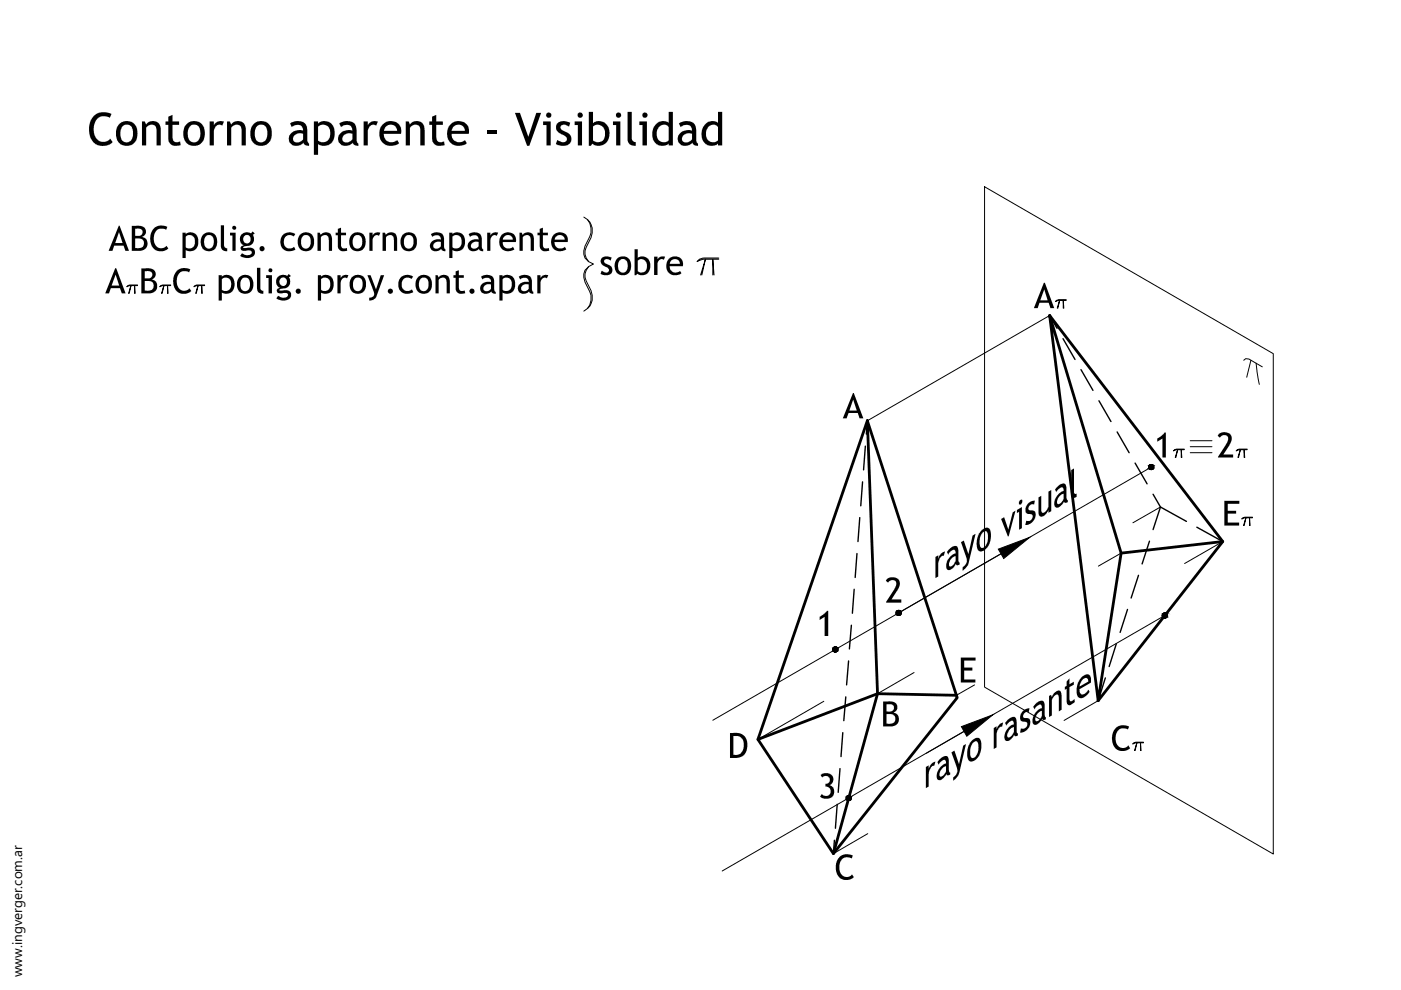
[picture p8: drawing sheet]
<svg xmlns="http://www.w3.org/2000/svg" width="297mm" height="210mm" viewBox="0 0 297 210" stroke-linecap="round" stroke-linejoin="round" font-family="sans-serif">
<defs><g id="words">
<text font-size="2.9" x="4.7" y="207.2" transform="rotate(-90 4.7 207.2)">www.ingverger.com.ar</text>
</g></defs>
<g fill="#000">
<path d="M19.7 24.8l.6-.6 .9-.4h1.2l1.2 .4-.3 .8-.9-.3a2.26 2.26 0 0 0-2.5 2.6l.1 1.3 .4 .6a1.87 1.87 0 0 0 3 .2l.4 .8-1.2 .7-.9 .1-1-.2-1-.7-.6-1-.2-1.2 .1-1.9zM30.1 25.8h.6l.3 .6a1.7 1.7 0 0 1 2.1-.6 1.7 1.7 0 0 1 1 1.9v3.1h-.9v-2.9a1.17 1.17 0 0 0-.7-1.5 1.17 1.17 0 0 0-1.5 .7v3.7h-.9zM35.7 24.7l.9-.3v1.4h1.4v.7h-1.4v2.5a.99 .99 0 0 0 .4 1.1 .99 .99 0 0 0 1.2-.1l.1 .8-.6 .1a1.55 1.55 0 0 1-2-1.5v-2.9h-.6v-.7h.6zM44.4 25.8h.9v.8a1.72 1.72 0 0 1 2.2-.8l-.4 .8a1.22 1.22 0 0 0-1.3 .1 1.22 1.22 0 0 0-.5 1.2v2.9h-.9zM48.1 25.8h.6l.3 .6a1.7 1.7 0 0 1 2.1-.6 1.7 1.7 0 0 1 1 1.9v3.1h-.9v-2.9a1.17 1.17 0 0 0-.7-1.5 1.17 1.17 0 0 0-1.5 .7v3.7h-.9zM77.1 25.8h.9v.8a1.72 1.72 0 0 1 2.1-.8l-.3 .8a1.22 1.22 0 0 0-1.3 .1 1.22 1.22 0 0 0-.5 1.2v2.9h-.9zM86 25.8h.7l.2 .6a1.72 1.72 0 0 1 2.1-.6 1.72 1.72 0 0 1 1 1.9v3.1h-.9v-2.9a1.18 1.18 0 0 0-.7-1.4 1.18 1.18 0 0 0-1.5 .6v3.7h-.9zM91.6 24.7l.9-.3v1.4h1.4v.7h-1.4v2.5a1.01 1.01 0 0 0 .4 1.1 1.01 1.01 0 0 0 1.2-.1l.2 .8-.7 .1a1.55 1.55 0 0 1-2-1.5v-2.9h-.6v-.7h.6zM103.4 27.6h2v.8h-2zM109.2 23.9h1l1.8 5.1 1.7-5.1h1l-2.5 7h-.4zM118.1 26.2l.9-.5 1.1 .1 .8 .2-.3 .9a1.19 1.19 0 0 0-1.8 0v.2l.3 .5 .9 .4a1.51 1.51 0 0 1 1.1 1.8 1.51 1.51 0 0 1-1.8 1.1l-1.4-.4 .3-.8h.1a1.16 1.16 0 0 0 1.9-.1 1.28 1.28 0 0 0-1.2-1.2l-.4-.2a1.4 1.4 0 0 1-.5-2zM133.1 23.7h.8v5.7l.3 .5 .6 .2v.8a1.43 1.43 0 0 1-1.7-1.5z"/>
<path d="M32.5 48.5l.4-.4 1-.3 .9 .1 .7 .2-.3 .6-.6-.2h-.7l-.5 .2-.5 .6-.3 1 .1 1.1 .3 .7 .9 .5 .8-.1 .6-.4 .4 .6-.4 .3-.8 .3-1-.1-.9-.4-.4-.6-.3-1-.1-.8 .2-1.1zM37.3 57.6l.5-.4 .7-.3h1.2l.6 .2-.2 .7-.6-.3h-.8l-.5 .2-.5 .6-.2 1.1 .1 1.1 .5 .9 .7 .3h.4l.6-.2 .4-.4 .4 .6-.5 .3-.7 .3h-.9l-.6-.2-.6-.6-.5-1-.1-1.1 .2-1.1zM46.8 47.8h.7v4.2a.65 .65 0 0 0 .7 .6v.7h-.4l-.7-.3-.2-.5zM59.9 49.8l.6-.4 .8-.2 .5 .1 .8 .3-.3 .5-.7-.3-.9 .3-.4 .5-.1 .8 .1 .7 .4 .4 1 .2 .7-.4 .3 .6-.8 .3-.9 .1-.6-.2-.6-.5-.3-.6-.1-.8 .2-.7zM67.3 49.3h.5l.2 .5 .5-.4 .5-.2 .8 .2 .3 .3 .3 .9v2.6h-.7v-2.4a.87 .87 0 0 0-.6-1 .87 .87 0 0 0-1.1 .5v2.9h-.7zM71.6 48.5l.7-.2v1h1.1v.6h-1.1v1.9a.76 .76 0 0 0 .3 .8 .76 .76 0 0 0 .9-.1l.1 .6-.5 .2a1.14 1.14 0 0 1-1.5-1.2v-2.2h-.4v-.6h.4zM71.5 58.3h.7v.7l.7-.7h1l-.3 .7a.94 .94 0 0 0-1.4 1v2.2h-.7zM78.3 49.3h.7v.7l.6-.7h1l-.3 .7a.94 .94 0 0 0-1.3 1v2.2h-.7zM81.1 49.3h.5l.2 .5 .5-.4 .5-.2 .8 .2 .3 .3 .3 .9v2.6h-.7v-2.4a.87 .87 0 0 0-.6-1 .87 .87 0 0 0-1.1 .5v2.9h-.7zM84.9 58.9l.6-.5 .7-.1h.6l.8 .3-.4 .6-.6-.3-1 .2-.4 .8v.8l.1 .5 .5 .4 .9 .1 .6-.3 .3 .5-.7 .3-1 .1-.9-.5-.5-1v-.9zM96.6 57.5l.7-.2v1h1v.6h-1v1.9a.76 .76 0 0 0 .3 .8 .76 .76 0 0 0 .9 0l.1 .6-.6 .1a1.14 1.14 0 0 1-1.4-1.2v-2.2h-.5v-.6h.5zM103.3 49.3h.7v.7l.6-.7h1l-.3 .7a.94 .94 0 0 0-1.3 1v2.2h-.7z"/>
<path d="M110.2 49.3h.4l.2 .5 .5-.4 .5-.2 .8 .2 .4 .4 .2 .7v2.7h-.7v-2.4a.89 .89 0 0 0-.6-1 .89 .89 0 0 0-1.1 .5v2.9h-.6zM114.4 48.5l.7-.2v1h1.1v.6h-1.1v1.9a.76 .76 0 0 0 .3 .8 .76 .76 0 0 0 .9-.1l.2 .6-.6 .2a1.14 1.14 0 0 1-1.5-1.2v-2.2h-.4v-.6h.4zM113.9 58.3h.7v.7l.7-.7h.9l-.2 .7a.94 .94 0 0 0-1.4 1v2.2h-.7zM127.6 54.7l.7-.3h.8l.6 .2-.2 .7-.2-.2a.67 .67 0 0 0-.7-.2 .67 .67 0 0 0-.5 .6l.1 .3 1.2 .6 .4 .4v.4a1.4 1.4 0 0 1-2 1.1l-.5-.2 .3-.7 .5 .3a.61 .61 0 0 0 1-.3 .61 .61 0 0 0-.6-.8l-.6-.3a1.05 1.05 0 0 1-.3-1.6zM138.7 54.4h.7v.6l.6-.5 1-.1-.2 .7a.92 .92 0 0 0-1 0 .92 .92 0 0 0-.4 1v2.2h-.7zM54.5 56.8h.7v4.2a.65 .65 0 0 0 .6 .7v.6h-.3l-.5-.2-.4-.4zM77.9 58.3h.7l1.1 3.1 1-3.1h.7l-1.6 4.7-.8 .6-.7 .1v-.6h.2a.95 .95 0 0 0 .8-.7 .95 .95 0 0 0-.2-1zM92.3 58.3h.5l.2 .6 .5-.5 .5-.1 .7 .1 .4 .3 .3 .8v2.7h-.7v-2.4a.89 .89 0 0 0-.7-1 .89 .89 0 0 0-1 .5v2.9h-.7zM245.4 93l.9-.6 .7-.7h.2v5.3h-.7v-4l-1.1 .7zM258.4 92.1l.5-.3 .8-.2 .9 .3 .4 .4 .2 .9-.3 .7-1.5 2.5h2.1v.6h-3.3l1.9-3.1 .3-.8a.89 .89 0 0 0-.7-.9 .89 .89 0 0 0-1 .6l-.5-.4zM198.3 118.1l.6-.4v.8l.5-1 .5-.4 .5-.2-.3 .9a1.55 1.55 0 0 0-1.2 1.8v2.6l-.6 .4zM203.8 114.9l.5-.3 1 2.9 .9-3.9 .6-.4-1.5 6.4-.6 .9-.6 .5v-.7l.5-.4a2.04 2.04 0 0 0 0-2.4z"/>
<path d="M212.3 110l.6-.3 .9 2.6 .9-3.7 .6-.3-1.4 5.4-.2 .1zM217.8 106.9l.7-.5 .9-.3-.2 .9a.82 .82 0 0 0-.9 .2 .82 .82 0 0 0-.1 1h.6a.87 .87 0 0 1 .7 1.4l-.8 1.2-.6 .4-.7 .1 .2-.9 .2 .1a.91 .91 0 0 0 .9-.4 .91 .91 0 0 0 0-1l-.9-.2a1.44 1.44 0 0 1 0-2zM220.2 105.5l.6-.4v2.9a.53 .53 0 0 0 .2 .7 .53 .53 0 0 0 .7-.3l.6-1v-3.2l.6-.3v4.5l-.6 .3v-.6l-.3 .7-.7 .6a.71 .71 0 0 1-.9 0 .71 .71 0 0 1-.2-.8zM227.1 99.7l.6-.4v5.2l.2 .2h.4l-.1 .7a.65 .65 0 0 1-.9 .1 .65 .65 0 0 1-.2-.8zM259.6 106.2h3.2v.6h-2.5v1.5h1.8v.6h-1.8v1.9h2.4v.6h-3.1zM173.8 130.8l1-.7 .5-.6h.3v5.3h-.8v-4l-1 .7zM188.1 122.7l.5-.3h1l.5 .2 .5 .4 .2 .6-.1 .8-1.7 2.7h2.1v.7h-3.2l1.8-3.1 .3-.7a.88 .88 0 0 0-.6-1 .88 .88 0 0 0-1.1 .5l-.5-.3zM203.7 139.4h3.1v.7h-2.4v1.4h1.8v.7h-1.8v1.9h2.4v.6h-3.1zM210.7 154.4l.6-.4v.7l.4-.9 .5-.5 .5-.1-.2 .9a1.62 1.62 0 0 0-1.2 1.8v2.6l-.6 .3zM216.9 150.8l.6-.5 .8-.1-.2 .8a.8 .8 0 0 0-.9 .2 .8 .8 0 0 0-.1 1h.6a.95 .95 0 0 1 .6 1.6l-.2 .5-.5 .6-.8 .4h-.5l.2-.9 .2 .1a.89 .89 0 0 0 .9-.4 .89 .89 0 0 0 0-1.1h-.6a.96 .96 0 0 1-.5-1.6zM222.4 147.5l.4-.2 .2 .5 .5-.8 .6-.5a.63 .63 0 0 1 .8 .1 .63 .63 0 0 1 .1 .7l.1 3.2-.6 .3v-2.7a.63 .63 0 0 0-.4-.9l-.6 .4-.5 .8v3.3l-.6 .3zM226.7 143.8v1.3l1-.6v.7l-1 .5v2.2a.47 .47 0 0 0 0 .6 .47 .47 0 0 0 .5 .1l.6-.4 .1 .6-.6 .4a.69 .69 0 0 1-.9 .2 .69 .69 0 0 1-.3-.8v-2.6l-.3 .3v-.7l.3-.2v-.9z"/>
<path d="M236.4 154.5l.8-.6 .6-.1h.9l.7 .3-.3 .6-1-.3-.8 .2-.5 .7-.3 1 .1 1 .6 1 .5 .3h.6l.5-.2 .4-.4 .4 .6-.4 .3-.8 .3h-1l-.8-.4-.5-.7-.3-.7v-1.1l.2-1zM174 164.4l.6-.4 .9-.1 .8 .4 .4 .6-.1 .8-.7 .8 .5 .2 .4 .6 .1 .8-.2 .5-.4 .5-.7 .2h-.8l-.9-.4 .3-.5 .4 .3 .7 .1a1 1 0 0 0 .8-1.2 1 1 0 0 0-1.1-.8v-.6a.87 .87 0 0 0 .8-1.3 .87 .87 0 0 0-1.5 0zM196.3 162.6l.6-.3v.7l.7-1.1 .7-.4-.2 .9a1.63 1.63 0 0 0-1.2 1.7v2.7l-.6 .3zM201.7 159.5l.7-.4 .9 2.9 .9-3.9 .6-.4-1.5 6.3-.5 .9-.7 .6v-.7l.5-.4a2.11 2.11 0 0 0 0-2.3zM178 181.7l1.2-.6 .9 .1 .7 .2-.2 .6-.9-.2-.9 .1-.5 .6-.3 .9v1l.3 .9 .4 .4 .6 .2h.8l.5-.5 .4 .5-.6 .5-.6 .2-1.1-.1-.8-.5-.4-.7-.3-.9v-1.3l.3-.8z"/>
<path d="M25.1 26.5l.6-.5 .9-.3 1.1 .1 .9 .6 .5 1v1.4l-.4 1.1-.5 .7-1 .3h-.7l-1-.4-.4-.4-.5-1.1v-1.2zM26.2 26.6l-.6 .8v1.4a1.32 1.32 0 0 0 1.3 1.4 1.32 1.32 0 0 0 1.3-1.4v-1.1a1.28 1.28 0 0 0-.7-1.1 1.28 1.28 0 0 0-1.3 0z"/>
<path d="M39.4 26.5l.1-.2a2.3 2.3 0 0 1 2.7-.4 2.3 2.3 0 0 1 1.2 2.5l-.1 1-.5 .8-.4 .4-.9 .3-1.2-.1-.8-.5-.6-1.3v-1.1zM40.5 26.6l-.5 .5-.2 .6 .1 1.5a1.31 1.31 0 0 0 1.6 .9 1.31 1.31 0 0 0 1-1.6v-.5a1.31 1.31 0 0 0-.6-1.4 1.31 1.31 0 0 0-1.4 0z"/>
<path d="M53.7 26.4l1-.6 .8-.1 .7 .1 .9 .6 .5 1v1.4l-.4 1.1-.6 .7-.7 .3h-.9l-1-.4-.4-.4-.5-1v-1.3zM54.7 26.6a2.64 2.64 0 0 0-.1 3.4 1.39 1.39 0 0 0 1.6-.1 1.39 1.39 0 0 0 .5-1.4l-.1-.8a1.28 1.28 0 0 0-.6-1.1 1.28 1.28 0 0 0-1.3 0z"/>
<path d="M61.5 26.2l1.4-.5 1.2 .1a1.67 1.67 0 0 1 1.1 2v2l.3 .7v.4a1 1 0 0 1-1.2-.7l-1 .7a1.62 1.62 0 0 1-2-1.3 1.62 1.62 0 0 1 1.5-1.9l.5-.1 1 .1a1.19 1.19 0 0 0-.6-1.1 1.19 1.19 0 0 0-1.3 0l-.6 .3zM62.4 28.7a.91 .91 0 0 0 0 1.3 .91 .91 0 0 0 1.2 .1l.7-.5v-1.3h-.2a1.7 1.7 0 0 0-1.7 .4z"/>
<path d="M66.5 25.8h.9v.4l.4-.3a2.2 2.2 0 0 1 2.4 .3 2.2 2.2 0 0 1 .8 2.2l-.2 1-.4 .8-.4 .3-1 .4-1.1-.1-.5-.3v2.3h-.9zM67.4 26.9v2.9a1.61 1.61 0 0 0 1.9 .1 1.61 1.61 0 0 0 .7-1.7v-.4a1.49 1.49 0 0 0-1-1.3 1.49 1.49 0 0 0-1.6 .4z"/>
<path d="M71.9 26.2l1.4-.5h.9l.6 .3a1.95 1.95 0 0 1 .8 1.8v2.1l.4 .6v.4a1 1 0 0 1-1.2-.7l-1.1 .7a1.61 1.61 0 0 1-2-1.2 1.61 1.61 0 0 1 1.3-2l.8-.1 .9 .1a1.21 1.21 0 0 0-1.8-1.1l-.6 .3zM73 28.6a.92 .92 0 0 0-.3 1.3 .92 .92 0 0 0 1.3 .2l.7-.5v-1.3h-.1a1.92 1.92 0 0 0-1.6 .3z"/>
<path d="M81.1 26.5l1.2-.8 1.4 .1 1 .7 .4 1.1-.1 .8h-3.6a1.7 1.7 0 0 0 .9 1.6 1.7 1.7 0 0 0 1.9-.3l.4 .7-.5 .3-.9 .2-1.2-.1-1-.6-.5-1.2-.1-1 .2-.8zM81.8 26.8l-.4 .9h2.8a1.37 1.37 0 0 0-.9-1.2 1.37 1.37 0 0 0-1.5 .3z"/>
<path d="M95.5 26.4l1.2-.7 1.3 .1 .9 .5 .4 .6 .1 .6v.9h-3.6a1.68 1.68 0 0 0 .9 1.6 1.68 1.68 0 0 0 1.9-.3l.4 .7-.4 .3-1.1 .2-1.2-.1-1-.7-.4-1-.1-.9 .3-1.2zM96.2 26.8l-.4 .9h2.8a1.39 1.39 0 0 0-.9-1.2 1.39 1.39 0 0 0-1.5 .3z"/>
<path d="M115.8 24.4a.56 .56 0 0 1 1.1 0 .56 .56 0 0 1-1.1 0zM115.1 25.8h1.7v5h-.9v-4.3h-.8z"/>
<path d="M122.4 24.4a.6 .6 0 0 1 1.2 0 .6 .6 0 0 1-1.2 0zM121.8 25.8h1.6v5h-.9v-4.3h-.7z"/>
<path d="M124.8 23.7h.9l.1 2.4a2.3 2.3 0 0 1 2.6 .1 2.3 2.3 0 0 1 .8 2.5l-.2 .8-.3 .6-.9 .6-.6 .2a2.02 2.02 0 0 1-1.6-.4l-.3 .4h-.5zM125.7 26.8v2.9a1.53 1.53 0 0 0 1.9 .3 1.53 1.53 0 0 0 .7-1.8v-.2a1.55 1.55 0 0 0-.9-1.4 1.55 1.55 0 0 0-1.7 .2z"/>
<path d="M130.6 24.4a.56 .56 0 0 1 1.1 0 .56 .56 0 0 1-1.1 0zM130 25.8h1.5v5h-.9v-4.3h-.6z"/>
<path d="M136.2 24.4a.57 .57 0 0 1 1.1 0 .57 .57 0 0 1-1.1 0zM135.6 25.8h1.6v5h-1v-4.3h-.6z"/>
<path d="M139.1 26.3l.8-.5 .5-.1h.7l.7 .3v-2.3h.9v7.1h-.9v-.3l-.4 .2-.7 .2a2.37 2.37 0 0 1-2.3-3.4zM139.9 26.7l-.6 .9-.1 1.2 .4 .9 .6 .4a1.48 1.48 0 0 0 1.6-.4v-2.8a1.28 1.28 0 0 0-1.9-.2z"/>
<path d="M143.9 26.2l1.4-.5h.9l.6 .3a1.95 1.95 0 0 1 .8 1.8v2.1l.4 .6v.4a1 1 0 0 1-1.2-.7l-1 .7a1.61 1.61 0 0 1-2.1-1.2 1.61 1.61 0 0 1 1.3-2l.8-.1 .9 .1a1.21 1.21 0 0 0-1.8-1.1l-.6 .3zM144.9 28.7a.93 .93 0 0 0 0 1.3 .93 .93 0 0 0 1.3 0l.5-.4v-1.3h-.1a1.7 1.7 0 0 0-1.7 .4z"/>
<path d="M149.4 26.5l.5-.5 .9-.3h.8l.6 .3v-2.3h.9v7.1h-.9v-.3l-.4 .2-.6 .2a2.37 2.37 0 0 1-2.3-3.4zM150.2 26.9l-.4 .7-.1 1.2 .4 .9 .5 .4a1.48 1.48 0 0 0 1.6-.4v-2.8a1.33 1.33 0 0 0-2 0z"/>
<path d="M25.2 47.9h.2l1.9 5.3h-.7l-.4-1.1h-2l-.4 1.1h-.8zM25.2 49.2l-.8 2.3h1.6z"/>
<path d="M27.9 47.9h2.1l.5 .3 .4 .4v1l-.4 .4-.4 .2 .5 .2 .5 .4 .2 1-.2 .6-.7 .6-.6 .2h-1.9zM28.7 48.5v1.5h.7a.81 .81 0 0 0 .8-1 .81 .81 0 0 0-1.2-.5zM28.7 50.6v2h.8a1.04 1.04 0 0 0 1-1.2 1.04 1.04 0 0 0-1.3-.8z"/>
<path d="M38.7 49.3h.7v.4l.8-.5 .9 .2 .5 .4 .4 .9v1.3l-.4 .8-.5 .3-.6 .2-.7-.1-.4-.2v1.7h-.7zM39.5 50.1l-.1 .1v2.2l.5 .3 .9-.2 .3-.3 .2-.5v-.9l-.2-.5-.3-.3-.4-.2h-.5z"/>
<path d="M43.2 49.6l.7-.3 .5-.1 .8 .3 .5 .4 .3 .8v1.1l-.3 .8-.5 .5-1.1 .2-.7-.2-.5-.5-.3-.6-.1-1 .2-.7zM43.8 50l-.4 .5-.1 .9 .2 .9 .6 .4a1.26 1.26 0 0 0 1.2-1.8l-.2-.7-.3-.3-.8-.1z"/>
<path d="M49.2 48.3a.45 .45 0 0 1 .9 0 .45 .45 0 0 1-.9 0zM48.8 49.3h1.2v3.9h-.7v-3.3h-.5z"/>
<path d="M51.1 49.8l.5-.4 .6-.2 .6 .1 .4 .2 .4-.4 .4 .4-.4 .3 .2 .6v.6l-.3 .7-.6 .4-1 .1-.4 .2 .2 .2 1.5-.1 .4 .1a1.11 1.11 0 0 1 .4 1.3 1.11 1.11 0 0 1-1.2 .8h-.9l-1-.5 .4-.5 .5 .3 .6 .1a.65 .65 0 0 0 .8-.1 .65 .65 0 0 0 .1-.8l-.6-.1-.8 .1a.63 .63 0 0 1-.9-.5 .63 .63 0 0 1 .7-.7l-.5-.3-.3-.5v-.9zM51.8 50.1l-.2 .5a.84 .84 0 0 0 1.1 1 .84 .84 0 0 0 .3-1.4 .75 .75 0 0 0-1.2-.1z"/>
<path d="M56.9 57.3a.45 .45 0 0 1 .9 0 .45 .45 0 0 1-.9 0zM56.4 58.3h1.3v3.9h-.8v-3.3h-.5z"/>
<path d="M63.5 49.9l.5-.4 .7-.3 .9 .2 .6 .4 .4 1v.9l-.2 .7-.4 .5-.7 .3-.7 .1-.6-.2-.4-.3-.5-1.1 .1-1.1zM64.3 50l-.4 .7-.1 1 .3 .7 .5 .3a1.23 1.23 0 0 0 1.3-1.7l-.2-.7-.3-.4-.8-.1z"/>
<path d="M74.5 49.8l.7-.5 .7-.1 .8 .3 .5 .4 .3 .9v.9l-.2 .7-.5 .6-.6 .2-.6 .1-.7-.2-.4-.3-.5-1.2 .1-1.1zM75.1 50.1l-.3 .6v.9l.3 .8 .5 .3a1.23 1.23 0 0 0 1.2-1.7l-.1-.7-.4-.4-.8-.1z"/>
<path d="M85.3 49.8l.5-.3 .7-.3 .9 .2 .6 .4 .4 1v.9l-.2 .7-.6 .7-.7 .2-.7-.1-.5-.2-.5-.5-.3-.8v-.8zM86.1 50l-.4 .7-.1 1 .3 .7 .5 .3a1.23 1.23 0 0 0 1.3-1.7l-.2-.7-.3-.4-.8-.1z"/>
<path d="M91.4 49.6l.7-.3 .7-.1 .7 .2 .4 .3 .2 .8v1.9l.3 .5v.4a.76 .76 0 0 1-.8-.5l-.6 .4-.9 .1-.7-.5-.3-.5 .2-.7 .5-.6 .7-.3h1a.97 .97 0 0 0-.6-.8 .97 .97 0 0 0-1.1 .2l-.1 .1zM92.2 51.4a.72 .72 0 0 0-.2 1.1 .72 .72 0 0 0 1 .1l.5-.3v-1l-.8-.1z"/>
<path d="M95.2 49.3h.7v.4l.8-.5 1.1 .3 .5 .5 .3 .8-.1 1.2-.6 .9-.8 .4-.7-.1-.5-.2v1.7h-.7zM95.9 50.1v2.3l.5 .3h.5l.7-.4 .3-.7-.2-1.2-.5-.5a1.14 1.14 0 0 0-1.3 .2z"/>
<path d="M99.4 49.6l.7-.3 .6-.1 .8 .2 .4 .3 .3 .8v1.9l.2 .5v.4a.84 .84 0 0 1-.9-.5l-.5 .4-.9 .1-.5-.2-.4-.6v-.8l.5-.6 .5-.3 .9-.1a.21 .21 0 0 0 .2 .1 .21 .21 0 0 0 .2-.2 1.07 1.07 0 0 0-1.8-.4zM100.2 51.4a.72 .72 0 0 0-.2 1.1 .72 .72 0 0 0 1 .1l.5-.3v-1l-.8-.1z"/>
<path d="M106.3 49.8l1-.5h.8l.7 .3 .6 .9-.1 .8h-2.7l.1 .6a1.27 1.27 0 0 0 2.1 .4l.3 .5-.9 .4h-1l-.8-.4-.4-.5-.2-.9 .2-.9zM107 50.1l-.4 .7h2.1a1.05 1.05 0 0 0-1.7-.7z"/>
<path d="M117.3 49.8l1-.5h.8l.8 .4 .5 .9v.7h-2.8l.2 .9a1.37 1.37 0 0 0 2 .1l.3 .5-1.1 .5-1.1-.2-.7-.5-.3-.8-.1-.7zM117.9 50.2l-.3 .6h2.1a1.05 1.05 0 0 0-.7-1 1.05 1.05 0 0 0-1.1 .4z"/>
<path d="M130.9 54.8l.6-.4h1l.6 .3 .4 .4 .3 1v.8l-.3 .8-.6 .5-1.2 .1-.7-.2-.4-.4-.2-.6-.1-1 .3-.9zM131.3 55.3l-.2 .6v1l.1 .5 .6 .4a1.2 1.2 0 0 0 1.3-1.6l-.2-.9-.5-.3a.89 .89 0 0 0-1.1 .3z"/>
<path d="M134.5 52.8h.7v1.9l.6-.3h.8l.6 .4 .6 .8 .1 1.1-.2 .6-.8 .9-1.1 .1-.7-.3-.2 .3h-.4zM135.3 55.1l-.1 .2v2.2a1.24 1.24 0 0 0 1.5 .1 1.24 1.24 0 0 0 .5-1.5l-.2-.5-.5-.5a1.01 1.01 0 0 0-1.2 0z"/>
<path d="M141.7 55l.9-.6h.9l.7 .3 .5 .7 .1 1h-2.8l.1 .8 .3 .3a1.39 1.39 0 0 0 1.8 0l.3 .4-1 .4h-.8l-.9-.4-.4-.7-.1-.5 .1-1zM142.4 55.2l-.4 .7h2.1a1.1 1.1 0 0 0-1.7-.7z"/>
<path d="M24.4 56.9h.2l2 5.3h-.8l-.4-1.1h-1.9l-.4 1.1h-.8zM24.5 58.2l-.8 2.4h1.6z"/>
<path d="M30 56.9l2.2 .1 .5 .3 .3 .6a1.09 1.09 0 0 1-.9 1.3l.6 .3 .5 .5 .1 1.1-.1 .3-.5 .5-.6 .3h-2.1zM30.7 57.5v1.5h.8a.81 .81 0 0 0 .8-1 .81 .81 0 0 0-1.2-.5zM30.7 59.6v2h.9a1.03 1.03 0 0 0 1-1.2 1.03 1.03 0 0 0-1.3-.8z"/>
<path d="M46.4 58.3h.6v.4l.9-.4 .8 .1 .7 .6 .3 1-.1 1.2-.7 .8-1.2 .3-.7-.3v1.7h-.6zM47 59.2v2.2l.5 .3h.6l.5-.3 .4-.9-.1-1.1-.4-.4-.5-.1h-.5z"/>
<path d="M50.6 58.9l.5-.4 .7-.2 .9 .1 .6 .4 .4 .9v1l-.1 .6-.5 .6-.6 .3-.8 .1-.6-.2-.5-.4-.4-.9v-1zM51.4 59l-.4 .8v.9l.2 .7 .5 .3a1.3 1.3 0 0 0 1.3-1.9l-.4-.8-.4-.1z"/>
<path d="M58.8 58.8l.6-.4 .5-.1 1 .2 .3-.4 .5 .4-.4 .3 .3 .9-.4 1-.6 .4-1.4 .3 .2 .2h1.5a1.08 1.08 0 0 1 .8 1.2 1.08 1.08 0 0 1-1.2 .9h-.9l-1-.4 .4-.6 .4 .3 .7 .1a.66 .66 0 0 0 .7-.1 .66 .66 0 0 0 .1-.8l-.5-.1-.7 .1a.7 .7 0 0 1-.7-.1 .7 .7 0 0 1-.2-.7l.6-.4-.5-.3-.3-.5-.1-.8zM59.6 59l-.1 .1a.85 .85 0 0 0 0 1.3 .85 .85 0 0 0 1.3-.3v-.1a.83 .83 0 0 0-.2-1 .83 .83 0 0 0-1 0z"/>
<path d="M67.4 58.3h.7v.4l.8-.4 1 .2 .6 .5 .2 .8v1.3l-.6 .8-.9 .4-.7-.1-.4-.2v1.7h-.7zM68.1 59.2v2.2l.4 .3h.6l.7-.4 .2-.7-.1-1.1-.6-.6a1.14 1.14 0 0 0-1.2 .3z"/>
<path d="M74.5 58.9l.5-.4 .7-.2 .9 .1 .5 .4 .5 .8v1.2l-.3 .7-.3 .4-.7 .3-.7 .1-.6-.2-.4-.3-.5-1.1 .1-1zM75.3 59l-.4 .7-.1 1 .3 .7 .5 .3a1.23 1.23 0 0 0 1.3-1.7l-.1-.6-.4-.5h-.8z"/>
<path d="M88.6 58.8l.6-.5h.8l.8 .2 .4 .4 .4 .9v1l-.2 .6-.6 .7-.7 .2-.7-.1-.4-.1-.7-.6-.2-.8v-.7zM89.2 59.1l-.3 .6-.1 .9 .3 .8 .5 .3a1.23 1.23 0 0 0 1.2-1.7l-.1-.6-.4-.5h-.7z"/>
<path d="M102 58.6l.6-.3h.8l.7 .1 .4 .3 .3 .8v1.9l.3 .5v.4a.77 .77 0 0 1-.9-.5l-.6 .4-.9 .1-.7-.4-.2-.8 .1-.5 .5-.6 .8-.3 .9 .1a.91 .91 0 0 0-.5-.9 .91 .91 0 0 0-1 .1l-.3 .2zM102.8 60.5a.71 .71 0 0 0-.2 1 .71 .71 0 0 0 1 .2l.5-.4v-1h-.8z"/>
<path d="M105.9 58.3h.7v.4l.8-.4 .8 .1 .6 .4 .4 1-.1 1.3-.6 .8-.8 .4-.7-.1-.4-.2v1.7h-.7zM106.6 59.2v2.2l.5 .3h.5l.6-.4 .3-.7v-1l-.5-.6-.2-.1a1 1 0 0 0-1.2 .3z"/>
<path d="M110 58.6l.6-.3h.8l.7 .1 .4 .3 .3 .8v1.9l.3 .9a.76 .76 0 0 1-.9-.5l-.6 .4-.9 .1-.7-.4-.2-.7 .1-.6 .5-.6 .8-.3h.9a.97 .97 0 0 0-.6-.8 .97 .97 0 0 0-1.1 .2l-.1 .1zM110.8 60.5a.72 .72 0 0 0-.2 1 .72 .72 0 0 0 1.1 .1l.4-.3v-1h-.8z"/>
<path d="M221.3 60h.2l2 5.3h-.8l-.4-1.1h-1.9l-.4 1.1h-.8zM221.4 61.4l-.8 2.3h1.5z"/>
<path d="M180.8 83.3h.2l2 5.4h-.8l-.3-1.1h-2l-.4 1.1h-.8zM180.9 84.7l-.8 2.4h1.6z"/>
<path d="M201.1 116.6l.6-.6 .6-.2a.7 .7 0 0 1 .9 .8v2.3l.3 .4v.4a.46 .46 0 0 1-.5 .2 .46 .46 0 0 1-.4-.3l-.8 1a.72 .72 0 0 1-.9 .2 .72 .72 0 0 1-.3-1l.4-1.2 1-1a.52 .52 0 0 0 .5-.8 .52 .52 0 0 0-.5-.3 .52 .52 0 0 0-.4 .4l-.6 .7-.2-.5zM201.9 118.2l-.4 .5a.97 .97 0 0 0 0 1.4l.4-.2 .7-.9v-1.1z"/>
<path d="M207.9 112.7l.7-.6 .7-.2 .5 .3 .3 .9-.1 1.4-.5 1.3-.8 .8-.6 .3h-.4l-.4-.3-.2-1.1 .1-1.5zM208.3 112.9l-.6 1.3 .1 1.6a.66 .66 0 0 0 .7 .4 .66 .66 0 0 0 .5-.6l.5-1.3-.1-1.2a.56 .56 0 0 0-.5-.5 .56 .56 0 0 0-.6 .3z"/>
<path d="M216.2 106.1a.32 .32 0 0 1 .5-.1 .32 .32 0 0 1 0 .5v.2a.36 .36 0 0 1-.5 .3 .36 .36 0 0 1-.1-.6zM215.6 108.1l1.1-.6v4.5l-.6 .3v-3.8l-.5 .3z"/>
<path d="M224 103.4l1-.8 .3-.1 .5 .1 .3 .7v2.2l.1 .4 .2 .2v.3a.46 .46 0 0 1-.4 .2 .46 .46 0 0 1-.4-.3l-.8 1a.76 .76 0 0 1-1 .2 .76 .76 0 0 1-.2-1.1l.3-1 1-1.1a.52 .52 0 0 0 .6-.4 .52 .52 0 0 0-.4-.6l-.8 .5-.4 .5-.2-.5zM224.8 105l-.6 .9a.57 .57 0 0 0 .3 1l.6-.5 .4-.6v-1.1z"/>
<path d="M187.2 148.8h2.1l.6 .3 .3 .6a1.09 1.09 0 0 1-.8 1.4l.6 .2 .5 .5 .1 1-.3 .6-.5 .4-.6 .2h-2zM188 149.3v1.5l.6 .1a.84 .84 0 0 0 .9-1 .84 .84 0 0 0-1.2-.6zM188 151.4v2h1.1a1.03 1.03 0 0 0 .7-1.3 1.03 1.03 0 0 0-1.2-.7z"/>
<path d="M206 157.1l.8-.6 .3-.1a1.14 1.14 0 0 1 1 1.6l-.1 1.1-.5 1.3-.8 .8-.5 .2h-.5l-.4-.3-.2-.5v-1.2l.2-1.2zM206.4 157.4l-.5 .7-.2 .6v1.5a.59 .59 0 0 0 .5 .5 .59 .59 0 0 0 .7-.3l.5-1.3v-1.4a.54 .54 0 0 0-.4-.6 .54 .54 0 0 0-.6 .3z"/>
<path d="M213.5 152.8l.6-.5 .7-.3a.88 .88 0 0 1 .8 1.2v2.1l.2 .2v.4a.46 .46 0 0 1-.4 .2 .46 .46 0 0 1-.4-.3l-.8 1a.74 .74 0 0 1-1 .2 .74 .74 0 0 1-.2-1l.4-1.1 1-1.1a.47 .47 0 0 0 .5-.6 .47 .47 0 0 0-.7-.2l-.8 .8-.3-.5zM214.2 154.6l-.3 .3a.95 .95 0 0 0-.1 1.5l.5-.2 .4-.5 .3-.5v-1.1z"/>
<path d="M219.5 149.3l1.1-.7a.71 .71 0 0 1 .7 .2 .71 .71 0 0 1 .2 .7v2.2l.2 .4v.4a.43 .43 0 0 1-.4 .2 .43 .43 0 0 1-.3-.3l-.8 .9a.76 .76 0 0 1-1 .3 .76 .76 0 0 1-.3-1l.5-1.3 .9-.9a.52 .52 0 0 0 .5-.8 .48 .48 0 0 0-.4-.3 .48 .48 0 0 0-.5 .4l-.6 .7-.2-.5zM220 151.2l-.4 .8a.48 .48 0 0 0-.1 .6 .48 .48 0 0 0 .5 .3l.3-.2 .6-.9v-1.1z"/>
<path d="M229.2 143.8l.9-.7 .6-.1 .6 .6v1.1l-2.4 1.4v.2a.74 .74 0 0 0 .5 .9 .74 .74 0 0 0 .9-.4l.5-.6 .2 .5-.2 .3-.6 .6-.8 .4h-.5l-.5-.5-.1-.5v-1.5zM229.6 144l-.6 1-.1 .6 1.9-1.1a.64 .64 0 0 0-.4-.7 .64 .64 0 0 0-.8 .2z"/>
<path d="M154.8 155.4l2 .1 .6 .2 .7 .7 .4 1.1-.1 1.1-.4 1.2-.6 .6-.9 .3h-1.7zM155.5 156.1v3.9h1.1l.5-.3 .4-.6 .2-.8-.1-1.2-.2-.5-.6-.5z"/>
<path d="M199.1 161.1l.7-.6 .6-.2h.3l.3 .2 .2 .6v2.2l.1 .5h.2v.4a.46 .46 0 0 1-.5 .2 .46 .46 0 0 1-.3-.3l-.8 1a.76 .76 0 0 1-1.1 .2 .76 .76 0 0 1-.2-1.1l.4-1.1 1-1a.56 .56 0 0 0 .5-.8 .73 .73 0 0 0-1.2 .4l-.3 .4-.2-.5zM200 162.7l-.7 1a.58 .58 0 0 0 .2 .9l.7-.4 .4-.7v-1.1z"/>
<circle cx="55.6" cy="52.7" r=".54"/>
<circle cx="63.3" cy="61.7" r=".54"/>
<circle cx="82.8" cy="61.7" r=".54"/>
<circle cx="100.1" cy="61.7" r=".54"/>
</g>
<g fill="none" stroke="#000" stroke-width=".21">
<path d="M208.7 39.6l61.3 35.4v106.1l-61.3-35.4zM123.8 46a3.3 3.3 0 0 1 1.5 4.4l-1 2a2.63 2.63 0 0 0 .5 3.1M124.5 46.5a3.5 3.5 0 0 1 .6 3.6l-1.1 2.1a2.63 2.63 0 0 0 1.8 3.8 2.64 2.64 0 0 0-1.8 3.8l1.1 2.1a3.5 3.5 0 0 1-.6 3.5M124.8 56.5a2.63 2.63 0 0 0-.5 3.1 4.7 4.7 0 0 1 .8 5.3l-1.3 1.1M148.5 58.3l1.1-3.3-.8 3.3M151.1 58.3v-3.3l.3 3.3M152.4 54.7h-3.3l-.8 .3-.5 .5 1.3-.5h3.3M27.3 62.2l.5-1.6-.4 1.6M28.5 62.2v-1.6l.2 1.6M29.2 60.4h-1.7l-.6 .4 .6-.2h1.7M34.2 62.2l.6-1.6-.4 1.6M35.5 62.2v-1.6l.1 1.6"/>
<path d="M36.2 60.4h-1.7l-.6 .4 .6-.2h1.7M41.5 62.2l.5-1.6-.4 1.6M42.8 62.2v-1.6l.1 1.6M43.4 60.4h-1.7l-.6 .4 .6-.2h1.7M222.5 66.9l-38.6 22.3M224.2 65.3l.5-1.6-.4 1.6M225.4 65.3v-1.6l.2 1.6M226.1 63.6h-1.7l-.6 .3 .6-.2h1.7M263.7 76.4l.4-.4 .7 .1 2.8 1.7M265.2 76.4l-.9 3.6M266.3 77l.7 4.5M244.1 99l-93 53.7"/>
<path d="M249.2 97l.5-1.7-.4 1.7M250.4 97v-1.7l.2 1.7M251.1 95.2h-1.7l-.6 .4 .6-.3h1.7M252.3 93.4h4.7M252.3 94.7h4.7M252.3 96h4.7M262.5 97l.5-1.7-.4 1.7M263.8 97v-1.7l.1 1.7M264.4 95.2h-1.7l-.6 .4 .6-.3h1.7M212.2 117.4l-21.2 12.3M237.7 117.3l-4.8 2.7M246 107.5l-5.8 3.3"/>
<path d="M259.2 114.8l-8 4.7M263.7 111.4l.5-1.6-.4 1.6M264.9 111.4v-1.6l.1 1.6M265.6 109.7h-1.7l-.6 .3 .6-.2h1.7M247 130.5l-93.9 54.2M174.7 148.7l-14 8.1M193.8 142.6l-7.7 4.5M204.4 155.1l-8 4.6M206.6 145.2l-3.8 2.2M232.8 148.6l-7.2 4.2M240.5 159.1l.5-1.6-.3 1.6M241.8 159.1v-1.6l.1 1.6"/>
<path d="M242.4 157.4h-1.6l-.6 .3 .6-.2h1.6M184 176.8l-7.3 4.2"/>
<circle cx="244.1" cy="99" r=".53"/>
<circle cx="177.1" cy="137.7" r=".53"/>
<circle cx="190.6" cy="130" r=".53"/>
<circle cx="247" cy="130.5" r=".53"/>
<circle cx="180" cy="169.2" r=".53"/>
</g>
<path d="M222.5 66.9l36.7 47.9-26.4 33.8-10.3-81.7 15.2 50.4-4.9 31.3M183.9 89.2l19 58.7-26.2 33.1-16-24.2zM183.9 89.2l2.2 57.9-9.4 33.9M259.2 114.8l-21.5 2.5M202.8 147.4l-16.7-.3-25.4 9.7" fill="none" stroke="#000" stroke-width=".59"/>
<g fill="none" stroke="#000" stroke-width=".3">
<path d="M222.5 66.9l1.6 2.7M225.4 71.8l2.5 4.4M229.2 78.4l2.5 4.4M183.5 94.6l-.4 5M183.9 89.2l-.2 2.8M233 85l2.5 4.4M236.9 91.6l2.5 4.4M240.7 98.2l2.5 4.4M181.7 117.4l-.4 5M182.3 109.7l-.4 5.1M182.9 102.2l-.4 5M243.7 114.7l-1.6 4.9"/>
<path d="M244.5 104.8l1.5 2.7M251.5 110.5l-5.5-3-1.5 4.8M253.7 111.8l5.5 3M180.5 132.6l-.4 5M181.1 124.9l-.4 5.1M236.7 136.5l-1.5 4.8M239.1 129.2l-1.6 4.9M241.4 122l-1.6 4.8M178.7 155.3l-.4 5.1M179.3 147.8l-.4 5M179.9 140.1l-.4 5.1M234.4 143.7l-1.6 4.9"/>
<path d="M176.9 178.2l-.2 2.8M177.5 170.5l-.4 5.1M178.1 163l-.4 5"/>
</g>
<g fill="#000" stroke="#000" stroke-width=".21">
<path d="M211.7 116.4l6.6-2.5-5.5 4.5zM203.8 154.1l6.7-2.5-5.5 4.5z"/>
<path d="M244 98.5h.2zM243.9 98.5h.3z"/>
<path d="M243.9 98.5l.4 .1zM243.8 98.6h.5z"/>
<path d="M243.9 99.5h.3zM243.9 99.5l.2 .1z"/>
<path d="M243.8 98.6h.6zM243.8 98.6h.6z"/>
<path d="M243.8 99.5h.5zM243.8 99.5h.4z"/>
<path d="M243.8 98.6l.7 .1zM243.7 98.7h.8z"/>
<path d="M243.8 99.5h.6zM243.8 99.5h.5z"/>
<path d="M243.7 98.7h.8zM243.7 98.7h.8z"/>
<path d="M243.7 99.4h.8zM243.7 99.4l.7 .1z"/>
<path d="M243.6 98.7l1 .1zM243.6 98.7l1 .1z"/>
<path d="M243.6 99.3h.9zM243.6 99.3l.9 .1z"/>
<path d="M243.6 98.8l1 .1v-.1zM243.6 98.8l1 .1h-1.1z"/>
<path d="M243.6 99.2h1zM243.6 99.2l.9 .1z"/>
<path d="M243.5 98.9l1.1 .1zM243.5 98.9l1.1 .1z"/>
<path d="M243.5 99l1.1 .1zM243.5 99l1.1 .1z"/>
<path d="M243.5 99.1l1.1 .1v-.1zM243.5 99.1l1.1 .1h-1z"/>
<path d="M177.1 137.2h.1zM177 137.2h.2z"/>
<path d="M177 137.2h.3zM176.9 137.2h.4z"/>
<path d="M177 138.2h.2zM177 138.2h.2z"/>
<path d="M176.9 137.2l.5 .1zM176.8 137.3h.6z"/>
<path d="M176.9 138.2h.4zM176.9 138.2h.3z"/>
<path d="M176.8 137.3h.7zM176.7 137.3h.8z"/>
<path d="M176.8 138.1h.6zM176.8 138.1l.5 .1z"/>
<path d="M176.7 137.3l.9 .1zM176.7 137.3l.9 .1z"/>
<path d="M176.7 138.1h.8zM176.7 138.1h.7z"/>
<path d="M176.7 137.4l.9 .1zM176.7 137.4l.9 .1z"/>
<path d="M176.7 138h.9zM176.7 138l.8 .1z"/>
<path d="M176.6 137.5l1 .1zM176.6 137.5l1 .1z"/>
<path d="M176.6 137.6l1 .1zM176.6 137.6l1 .1z"/>
<path d="M176.6 137.7l1 .1v-.1zM176.6 137.7l1 .1h-1z"/>
<path d="M176.6 137.8l1 .1zM176.6 137.8l1 .1z"/>
<path d="M176.6 137.9h1zM176.6 137.9l1 .1z"/>
<path d="M190.5 129.4h.2zM190.4 129.4h.3z"/>
<path d="M190.4 129.4l.4 .1zM190.3 129.5h.5z"/>
<path d="M190.4 130.5h.3zM190.4 130.5h.2z"/>
<path d="M190.3 129.5h.5zM190.2 129.5h.6z"/>
<path d="M190.3 130.4h.5zM190.3 130.4l.4 .1z"/>
<path d="M190.2 129.5l.7 .1zM190.2 129.5l.7 .1h-.8z"/>
<path d="M190.2 130.4h.6zM190.2 130.4h.6z"/>
<path d="M190.1 129.6l.9 .1zM190.1 129.6l.9 .1z"/>
<path d="M190.1 130.3h.8zM190.1 130.3l.7 .1z"/>
<path d="M190.1 129.7l.9 .1zM190.1 129.7l.9 .1z"/>
<path d="M190.1 130.2h.9zM190.1 130.2l.8 .1z"/>
<path d="M190 129.8l1.1 .1zM190 129.8l1.1 .1z"/>
<path d="M190 130.1h1zM190 130.1l1 .1z"/>
<path d="M190 129.9l1.1 .1v-.1zM190 129.9l1.1 .1h-1.1z"/>
<path d="M190 130l1.1 .1zM190 130l1.1 .1z"/>
<path d="M190 130.1h1.1zM190 130.1h1z"/>
<path d="M246.9 130h.2zM246.8 130h.3z"/>
<path d="M246.8 130h.4zM246.7 130h.5z"/>
<path d="M246.8 131h.3zM246.8 131h.2z"/>
<path d="M246.7 130l.6 .1zM246.6 130.1h.7z"/>
<path d="M246.7 131h.5zM246.7 131h.4z"/>
<path d="M246.6 130.1h.8zM246.6 130.1h.8z"/>
<path d="M246.6 130.9h.7zM246.6 130.9l.6 .1z"/>
<path d="M246.6 130.1l.8 .1zM246.6 130.1l.8 .1h-.9z"/>
<path d="M246.6 130.9h.8zM246.6 130.9h.7z"/>
<path d="M246.5 130.2l1 .1zM246.5 130.2l1 .1z"/>
<path d="M246.5 130.8h.9zM246.5 130.8l.9 .1z"/>
<path d="M246.5 130.3l1 .1zM246.5 130.3l1 .1z"/>
<path d="M246.4 130.4l1.1 .1zM246.4 130.4l1.1 .1z"/>
<path d="M246.4 130.6l1.1 .1zM246.4 130.6l1.1 .1z"/>
<path d="M246.5 130.7h1zM246.5 130.7l.9 .1z"/>
<path d="M246.4 130.5l1.1 .1v-.1zM246.4 130.5l1.1 .1h-1.1z"/>
<path d="M179.9 168.7h.2zM179.8 168.7h.3z"/>
<path d="M179.8 168.7h.4zM179.7 168.7h.5z"/>
<path d="M179.8 169.7h.3zM179.8 169.7h.2z"/>
<path d="M179.7 168.7l.6 .1zM179.7 168.7l.6 .1h-.7z"/>
<path d="M179.7 169.7h.5zM179.7 169.7h.4z"/>
<path d="M179.6 168.8h.7zM179.5 168.8h.8z"/>
<path d="M179.6 169.6h.7zM179.6 169.6l.6 .1z"/>
<path d="M179.5 168.8l.9 .1zM179.5 168.8l.9 .1z"/>
<path d="M179.5 169.6h.8zM179.5 169.6h.8z"/>
<path d="M179.5 168.9l.9 .1zM179.5 168.9l.9 .1z"/>
<path d="M179.5 169.5h.9zM179.5 169.5l.8 .1z"/>
<path d="M179.5 169l1 .1zM179.5 169l1 .1z"/>
<path d="M179.5 169.4h.9zM179.5 169.4l.9 .1z"/>
<path d="M179.4 169.1l1.1 .1v-.1zM179.4 169.1l1.1 .1h-1.1z"/>
<path d="M179.4 169.2l1.1 .1zM179.4 169.2l1.1 .1z"/>
<path d="M179.4 169.3h1.1zM179.4 169.3l1 .1z"/>
</g>
<use href="#words"/>
</svg>
